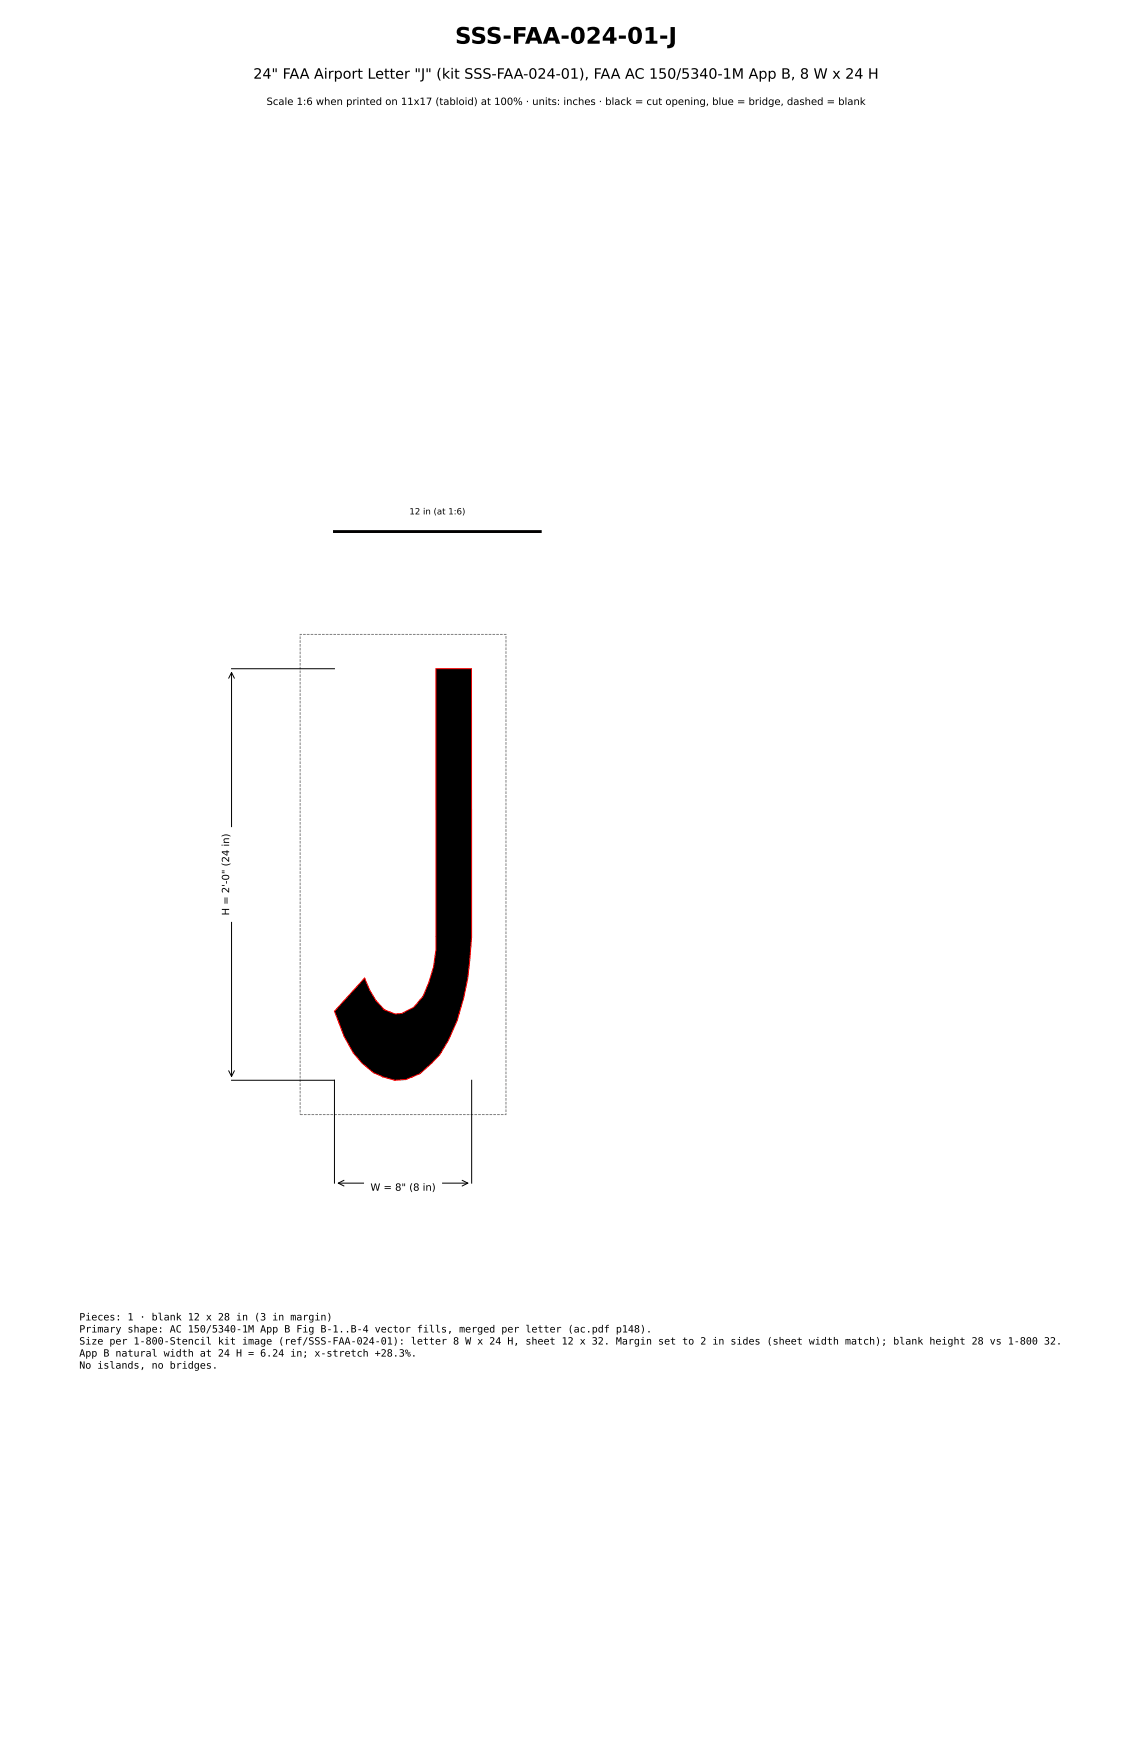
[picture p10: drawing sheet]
<svg xmlns="http://www.w3.org/2000/svg" width="279mm" height="432mm" viewBox="0 0 279 432" stroke-linecap="round" stroke-linejoin="round" font-family="sans-serif">
<defs><g id="words">
<text font-size="5.6" x="112.3" y="10.8">SSS-FAA-024-01-J</text>
<text font-size="3.5" x="62.5" y="19.4">24&quot; FAA Airport Letter &quot;J&quot; (kit SSS-FAA-024-01), FAA AC 150/5340-1M App B, 8 W x 24 H</text>
<g font-size="2.5">
<text x="65.8" y="25.9">Scale 1:6 when printed on 11x17 (tabloid) at 100% · units: inches · black = cut opening, blue = bridge, dashed = blank</text>
<text x="56.6" y="226" transform="rotate(-90 56.6 226)">H = 2'-0&quot; (24 in)</text>
<text x="91.4" y="294">W = 8&quot; (8 in)</text>
<text x="19.6" y="326">Pieces: 1 · blank 12 x 28 in (3 in margin)</text>
<text x="19.6" y="329">Primary shape: AC 150/5340-1M App B Fig B-1..B-4 vector fills, merged per letter (ac.pdf p148).</text>
<text x="19.6" y="331.9">Size per 1-800-Stencil kit image (ref/SSS-FAA-024-01): letter 8 W x 24 H, sheet 12 x 32. Margin set to 2 in sides (sheet width match); blank height 28 vs 1-800 32.</text>
<text x="19.6" y="334.9">App B natural width at 24 H = 6.24 in; x-stretch +28.3%.</text>
<text x="19.6" y="337.9">No islands, no bridges.</text>
</g>
<text font-size="2.1" x="101" y="127">12 in (at 1:6)</text>
</g></defs>
<path d="M74.1 156.6h50.8v118.6h-50.8z" fill="none" stroke="#808080" stroke-width=".25" stroke-dasharray=".7 .3" stroke-linecap="butt"/>
<path d="M107.6 165.1h8.8v66.3a70.4 70.4 0 0 1-2.6 17.3l-.9 3.2a48.1 48.1 0 0 1-4.1 8.1l-2.7 2.9-2.5 2.2-2 .8a8.3 8.3 0 0 1-7.1 0v-.1a11.2 11.2 0 0 1-4.7-2.9 18.7 18.7 0 0 1-4.3-6l-.6-1.1-2.3-6.1 7.4-8.2a19.5 19.5 0 0 0 4.9 7.8l.9 .4a4.3 4.3 0 0 0 3.1 .5 8.4 8.4 0 0 0 5.5-4.3 34.5 34.5 0 0 0 2.8-8.7 21.2 21.2 0 0 0 .4-6z" fill="#000" stroke="#f00" stroke-width=".25"/>
<path d="M56.4 167.5l.7-1.5 .8 1.5M57.1 166v99.8M57.1 165.1h25.4M56.4 264.3l.7 1.5 .8-1.5M57.1 266.7h25.4v25.4M116.4 266.7v25.4M83.5 292.1h32M84.9 291.4l-1.4 .7 1.4 .7M114.1 291.4l1.4 .7-1.4 .7" fill="none" stroke="#000" stroke-width=".25"/>
<path d="M82.5 131.2h50.8" fill="none" stroke="#000" stroke-width=".71"/>
<g fill="#fff" stroke="#fff" stroke-width=".35">
<path d="M90 290.7h18.9v5.3h-18.9z"/>
<path d="M53.3 204.4h5.3v23h-5.3z"/>
</g>
<use href="#words"/>
</svg>
